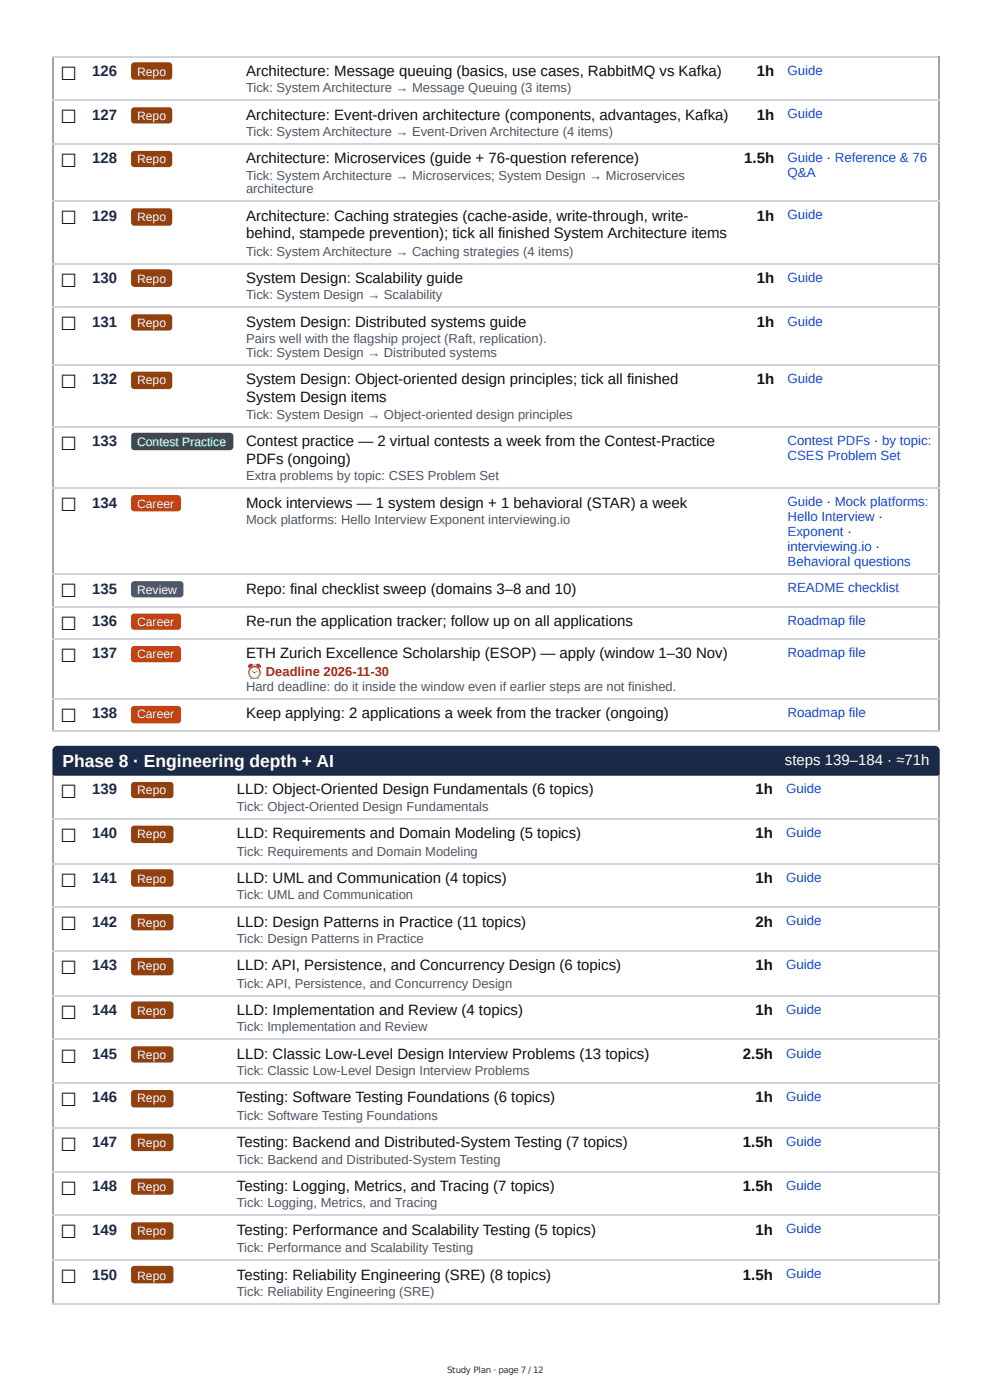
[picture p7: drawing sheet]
<svg xmlns="http://www.w3.org/2000/svg" width="210mm" height="297mm" viewBox="0 0 210 297" stroke-linecap="round" stroke-linejoin="round" font-family="sans-serif">
<defs><g id="words">
<g font-size="3.9" fill="#111">
<text x="12.9" y="16.9">☐</text>
<text x="12.9" y="26.2">☐</text>
<text x="12.9" y="35.5">☐</text>
<text x="12.9" y="47.6">☐</text>
<text x="12.9" y="60.9">☐</text>
<text x="12.9" y="70.1">☐</text>
<text x="12.9" y="82.3">☐</text>
<text x="12.9" y="95.5">☐</text>
<text x="12.9" y="108.5">☐</text>
<text x="12.9" y="126.7">☐</text>
<text x="12.9" y="133.6">☐</text>
<text x="12.9" y="140.5">☐</text>
<text x="12.9" y="153.2">☐</text>
<text x="12.9" y="169.3">☐</text>
<text x="12.9" y="178.6">☐</text>
<text x="12.9" y="188.1">☐</text>
<text x="12.9" y="197.4">☐</text>
<text x="12.9" y="206.6">☐</text>
<text x="12.9" y="216.2">☐</text>
<text x="12.9" y="225.4">☐</text>
<text x="12.9" y="234.7">☐</text>
<text x="12.9" y="244.2">☐</text>
<text x="12.9" y="253.5">☐</text>
<text x="12.9" y="262.7">☐</text>
<text x="12.9" y="272.3">☐</text>
</g>
<text font-size="3.7" fill="#fff" x="13.2" y="162.7">Phase 8 · Engineering depth + AI</text>
<g font-size="3.2" fill="#1b2a47">
<text x="19.5" y="16.1">126</text>
<text x="19.5" y="25.4">127</text>
<text x="19.5" y="34.7">128</text>
<text x="19.5" y="46.8">129</text>
<text x="19.5" y="60.1">130</text>
<text x="19.5" y="69.3">131</text>
<text x="19.5" y="81.5">132</text>
<text x="19.5" y="94.7">133</text>
<text x="19.5" y="107.7">134</text>
<text x="19.5" y="125.9">135</text>
<text x="19.5" y="132.8">136</text>
<text x="19.5" y="139.7">137</text>
<text x="19.5" y="152.4">138</text>
<text x="19.6" y="168.5">139</text>
<text x="19.6" y="177.8">140</text>
<text x="19.6" y="187.3">141</text>
<text x="19.6" y="196.6">142</text>
<text x="19.6" y="205.8">143</text>
<text x="19.6" y="215.4">144</text>
<text x="19.6" y="224.6">145</text>
<text x="19.6" y="233.9">146</text>
<text x="19.6" y="243.4">147</text>
<text x="19.6" y="252.7">148</text>
<text x="19.6" y="261.9">149</text>
<text x="19.6" y="271.5">150</text>
</g>
<g font-size="3.2" fill="#111">
<text x="52.2" y="16.1">Architecture: Message queuing (basics, use cases, RabbitMQ vs Kafka)</text>
<text x="160.4" y="16.1">1h</text>
<text x="52.2" y="25.4">Architecture: Event-driven architecture (components, advantages, Kafka)</text>
<text x="160.4" y="25.4">1h</text>
<text x="52.2" y="34.7">Architecture: Microservices (guide + 76-question reference)</text>
<text x="157.8" y="34.7">1.5h</text>
<text x="52.2" y="46.8">Architecture: Caching strategies (cache-aside, write-through, write-</text>
<text x="160.4" y="46.8">1h</text>
<text x="52.2" y="50.5">behind, stampede prevention); tick all finished System Architecture items</text>
<text x="52.2" y="60.1">System Design: Scalability guide</text>
<text x="160.4" y="60.1">1h</text>
<text x="52.2" y="69.3">System Design: Distributed systems guide</text>
<text x="160.4" y="69.3">1h</text>
<text x="52.2" y="81.5">System Design: Object-oriented design principles; tick all finished</text>
<text x="160.4" y="81.5">1h</text>
<text x="52.2" y="85.2">System Design items</text>
<text x="52.2" y="94.7">Contest practice — 2 virtual contests a week from the Contest-Practice</text>
<text x="52.2" y="98.4">PDFs (ongoing)</text>
<text x="52.2" y="107.7">Mock interviews — 1 system design + 1 behavioral (STAR) a week</text>
<text x="52.2" y="125.9">Repo: final checklist sweep (domains 3–8 and 10)</text>
<text x="52.2" y="132.8">Re-run the application tracker; follow up on all applications</text>
<text x="52.2" y="139.7">ETH Zurich Excellence Scholarship (ESOP) — apply (window 1–30 Nov)</text>
<text x="52.2" y="152.4">Keep applying: 2 applications a week from the tracker (ongoing)</text>
<text x="50.2" y="168.5">LLD: Object-Oriented Design Fundamentals (6 topics)</text>
<text x="160.2" y="168.5">1h</text>
<text x="50.2" y="177.8">LLD: Requirements and Domain Modeling (5 topics)</text>
<text x="160.2" y="177.8">1h</text>
<text x="50.2" y="187.3">LLD: UML and Communication (4 topics)</text>
<text x="160.2" y="187.3">1h</text>
<text x="50.2" y="196.6">LLD: Design Patterns in Practice (11 topics)</text>
<text x="160.2" y="196.6">2h</text>
<text x="50.2" y="205.8">LLD: API, Persistence, and Concurrency Design (6 topics)</text>
<text x="160.2" y="205.8">1h</text>
<text x="50.2" y="215.4">LLD: Implementation and Review (4 topics)</text>
<text x="160.2" y="215.4">1h</text>
<text x="50.2" y="224.6">LLD: Classic Low-Level Design Interview Problems (13 topics)</text>
<text x="157.5" y="224.6">2.5h</text>
<text x="50.2" y="233.9">Testing: Software Testing Foundations (6 topics)</text>
<text x="160.2" y="233.9">1h</text>
<text x="50.2" y="243.4">Testing: Backend and Distributed-System Testing (7 topics)</text>
<text x="157.5" y="243.4">1.5h</text>
<text x="50.2" y="252.7">Testing: Logging, Metrics, and Tracing (7 topics)</text>
<text x="157.5" y="252.7">1.5h</text>
<text x="50.2" y="261.9">Testing: Performance and Scalability Testing (5 topics)</text>
<text x="160.2" y="261.9">1h</text>
<text x="50.2" y="271.5">Testing: Reliability Engineering (SRE) (8 topics)</text>
<text x="157.5" y="271.5">1.5h</text>
</g>
<text font-size="3.2" fill="#fff" x="166.4" y="162.2">steps 139–184 · ≈71h</text>
<g font-size="2.8" fill="#1d4ed8">
<text x="167" y="15.9">Guide</text>
<text x="167" y="25.1">Guide</text>
<text x="167" y="34.4">Guide · Reference &amp; 76</text>
<text x="167" y="37.6">Q&amp;A</text>
<text x="167" y="46.6">Guide</text>
<text x="167" y="59.8">Guide</text>
<text x="167" y="69.1">Guide</text>
<text x="167" y="81.2">Guide</text>
<text x="167" y="94.5">Contest PDFs · by topic:</text>
<text x="167" y="97.6">CSES Problem Set</text>
<text x="167" y="107.4">Guide · Mock platforms:</text>
<text x="167" y="110.6">Hello Interview ·</text>
<text x="167" y="113.8">Exponent ·</text>
<text x="167" y="116.9">interviewing.io ·</text>
<text x="167" y="120.1">Behavioral questions</text>
<text x="167" y="125.7">README checklist</text>
<text x="167" y="132.6">Roadmap file</text>
<text x="167" y="139.4">Roadmap file</text>
<text x="167" y="152.1">Roadmap file</text>
<text x="166.7" y="168.3">Guide</text>
<text x="166.7" y="177.5">Guide</text>
<text x="166.7" y="187.1">Guide</text>
<text x="166.7" y="196.3">Guide</text>
<text x="166.7" y="205.6">Guide</text>
<text x="166.7" y="215.1">Guide</text>
<text x="166.7" y="224.4">Guide</text>
<text x="166.7" y="233.6">Guide</text>
<text x="166.7" y="243.2">Guide</text>
<text x="166.7" y="252.4">Guide</text>
<text x="166.7" y="261.7">Guide</text>
<text x="166.7" y="271.2">Guide</text>
</g>
<g font-size="2.8" fill="#4b5563">
<text x="52.2" y="19.6">Tick: System Architecture → Message Queuing (3 items)</text>
<text x="52.2" y="28.8">Tick: System Architecture → Event-Driven Architecture (4 items)</text>
<text x="52.2" y="38.1">Tick: System Architecture → Microservices; System Design → Microservices</text>
<text x="52.2" y="41">architecture</text>
<text x="52.2" y="54.2">Tick: System Architecture → Caching strategies (4 items)</text>
<text x="52.2" y="63.5">Tick: System Design → Scalability</text>
<text x="52.2" y="72.8">Pairs well with the flagship project (Raft, replication).</text>
<text x="52.2" y="75.7">Tick: System Design → Distributed systems</text>
<text x="52.2" y="88.9">Tick: System Design → Object-oriented design principles</text>
<text x="52.2" y="101.9">Extra problems by topic: CSES Problem Set</text>
<text x="52.2" y="111.1">Mock platforms: Hello Interview Exponent interviewing.io</text>
<text x="52.2" y="146.6">Hard deadline: do it inside the window even if earlier steps are not finished.</text>
<text x="50.2" y="172">Tick: Object-Oriented Design Fundamentals</text>
<text x="50.2" y="181.5">Tick: Requirements and Domain Modeling</text>
<text x="50.2" y="190.8">Tick: UML and Communication</text>
<text x="50.2" y="200">Tick: Design Patterns in Practice</text>
<text x="50.2" y="209.6">Tick: API, Persistence, and Concurrency Design</text>
<text x="50.2" y="218.8">Tick: Implementation and Review</text>
<text x="50.2" y="228.1">Tick: Classic Low-Level Design Interview Problems</text>
<text x="50.2" y="237.6">Tick: Software Testing Foundations</text>
<text x="50.2" y="246.9">Tick: Backend and Distributed-System Testing</text>
<text x="50.2" y="256.1">Tick: Logging, Metrics, and Tracing</text>
<text x="50.2" y="265.6">Tick: Performance and Scalability Testing</text>
<text x="50.2" y="274.9">Tick: Reliability Engineering (SRE)</text>
</g>
<text font-size="2.8" fill="#b91c1c" x="52.2" y="143.4">⏰ Deadline 2026-11-30</text>
<g font-size="2.6" fill="#fff">
<text x="29.1" y="16.1">Repo</text>
<text x="29.1" y="25.4">Repo</text>
<text x="29.1" y="34.7">Repo</text>
<text x="29.1" y="46.8">Repo</text>
<text x="29.1" y="60.1">Repo</text>
<text x="29.1" y="69.3">Repo</text>
<text x="29.1" y="81.5">Repo</text>
<text x="29.1" y="94.7">Contest Practice</text>
<text x="29.1" y="107.7">Career</text>
<text x="29.1" y="125.9">Review</text>
<text x="29.1" y="132.8">Career</text>
<text x="29.1" y="139.7">Career</text>
<text x="29.1" y="152.4">Career</text>
<text x="29.1" y="168.5">Repo</text>
<text x="29.1" y="177.8">Repo</text>
<text x="29.1" y="187.3">Repo</text>
<text x="29.1" y="196.6">Repo</text>
<text x="29.1" y="205.8">Repo</text>
<text x="29.1" y="215.4">Repo</text>
<text x="29.1" y="224.6">Repo</text>
<text x="29.1" y="233.9">Repo</text>
<text x="29.1" y="243.4">Repo</text>
<text x="29.1" y="252.7">Repo</text>
<text x="29.1" y="261.9">Repo</text>
<text x="29.1" y="271.5">Repo</text>
</g>
<text font-size="1.9" fill="#343434" x="94.8" y="291.3">Study Plan · page 7 / 12</text>
</g></defs>
<g fill="none" stroke="#9ca3af" stroke-width=".26">
<path d="M11.2 11.9v9.3M11.2 21.4v9M11.2 30.7v11.9M11.2 42.9v12.9M11.2 56.1v9M11.2 65.4v11.9M11.2 77.5v13M11.2 90.8v12.7M11.2 103.7v18M11.2 122v6.6M11.2 128.9v6.6M11.2 135.7v12.5"/>
<path d="M11.2 148.4v6.6"/>
</g>
<g fill="none" stroke="#d1d5db" stroke-width=".26">
<path d="M11.1 12h188.1M11.1 21.3h188.1M11.1 30.6h188.1M11.1 42.7h188.1M11.1 56h188.1M11.1 65.2h188.1M11.1 77.4h188.1M11.1 90.6h188.1M11.1 103.6h188.1M11.1 121.8h188.1M11.1 128.7h188.1M11.1 135.6h188.1"/>
<path d="M11.1 148.3h188.1M11.1 155.2h188.1"/>
</g>
<g fill="none" stroke="#9ca3af" stroke-width=".21">
<path d="M199.1 11.9v9.3M199.1 21.4v9M199.1 30.7v11.9M199.1 42.9v12.9M199.1 56.1v9M199.1 65.4v11.9M199.1 77.5v13M199.1 90.8v12.7M199.1 103.7v18M199.1 122v6.6M199.1 128.9v6.6M199.1 135.7v12.5"/>
<path d="M199.1 148.4v6.6"/>
</g>
<path d="M11.4 158.5l.8-.3h186a.96 .96 0 0 1 1 1.1v5.3h-188.1v-5.3z" fill="#1b2a47"/>
<path d="M11.2 164.6v9M11.2 173.8v9.3M11.2 183.4v9M11.2 192.6v9M11.2 201.9v9.2M11.2 211.4v9M11.2 220.7v9M11.2 229.9v9.3M11.2 239.4v9M11.2 248.7v9M11.2 258v9.2M11.2 267.5v9.3" fill="none" stroke="#9ca3af" stroke-width=".26"/>
<path d="M199.1 164.6v9M199.1 173.8v9.3M199.1 183.4v9M199.1 192.6v9M199.1 201.9v9.2M199.1 211.4v9M199.1 220.7v9M199.1 229.9v9.3M199.1 239.4v9M199.1 248.7v9M199.1 258v9.2M199.1 267.5v9.3" fill="none" stroke="#9ca3af" stroke-width=".21"/>
<path d="M11.1 173.7h188.1M11.1 183.2h188.1M11.1 192.5h188.1M11.1 201.7h188.1M11.1 211.3h188.1M11.1 220.5h188.1M11.1 229.8h188.1M11.1 239.3h188.1M11.1 248.6h188.1M11.1 257.8h188.1M11.1 267.4h188.1M11.1 276.6h188.1" fill="none" stroke="#d1d5db" stroke-width=".26"/>
<g fill="#92400e">
<path d="M28 13.4l.5-.2h7.3a.71 .71 0 0 1 .7 .7v2.3a.71 .71 0 0 1-.7 .7h-7.3a.71 .71 0 0 1-.7-.7v-2.3z"/>
<path d="M28 23l.5-.2h7.3a.71 .71 0 0 1 .7 .7v2a.71 .71 0 0 1-.7 .7h-7.3a.71 .71 0 0 1-.7-.7v-2z"/>
<path d="M28 32.2l.5-.2h7.3a.71 .71 0 0 1 .7 .7v2a.71 .71 0 0 1-.7 .8h-7.3a.71 .71 0 0 1-.7-.8v-2z"/>
<path d="M28 44.4l.5-.2h7.3a.71 .71 0 0 1 .7 .7v2.3a.71 .71 0 0 1-.7 .7h-7.3a.71 .71 0 0 1-.7-.7v-2.3z"/>
<path d="M28 57.4l.5-.2h7.3a.71 .71 0 0 1 .7 .7v2.2a.71 .71 0 0 1-.7 .8h-7.3a.71 .71 0 0 1-.7-.8v-2.2z"/>
<path d="M28 66.9l.5-.2h7.3a.71 .71 0 0 1 .7 .7v2a.71 .71 0 0 1-.7 .7h-7.3a.71 .71 0 0 1-.7-.7v-2z"/>
<path d="M28 79.1l.5-.3h7.3a.71 .71 0 0 1 .7 .8v2.2a.71 .71 0 0 1-.7 .8h-7.3a.71 .71 0 0 1-.7-.8v-2.2z"/>
</g>
<path d="M28 92l.5-.2h20.3a.71 .71 0 0 1 .7 .7v2.3a.71 .71 0 0 1-.7 .7h-20.3a.71 .71 0 0 1-.7-.7v-2.3z" fill="#15803d"/>
<path d="M28 105.2l.5-.2h9.2a.71 .71 0 0 1 .7 .7v2.1a.71 .71 0 0 1-.7 .7h-9.2a.71 .71 0 0 1-.7-.7v-2.1z" fill="#c2410c"/>
<path d="M28 123.5l.5-.2h9.7a.71 .71 0 0 1 .7 .7v2a.71 .71 0 0 1-.7 .7h-9.7a.71 .71 0 0 1-.7-.7v-2z" fill="#4b5563"/>
<g fill="#c2410c">
<path d="M28 130.4l.5-.2h9.2a.71 .71 0 0 1 .7 .7v2a.71 .71 0 0 1-.7 .7h-9.2a.71 .71 0 0 1-.7-.7v-2z"/>
<path d="M28 137.3l.5-.2h9.2a.71 .71 0 0 1 .7 .7v2a.71 .71 0 0 1-.7 .7h-9.2a.71 .71 0 0 1-.7-.7v-2z"/>
<path d="M28 150l.5-.2h9.2a.71 .71 0 0 1 .7 .7v2.3a.71 .71 0 0 1-.7 .7h-9.2a.71 .71 0 0 1-.7-.7v-2.3z"/>
</g>
<g fill="#92400e">
<path d="M28 166.1l.5-.2h7.6a.71 .71 0 0 1 .7 .7v2a.71 .71 0 0 1-.7 .7h-7.6a.71 .71 0 0 1-.7-.7v-2z"/>
<path d="M28 175.4l.5-.2h7.6a.71 .71 0 0 1 .7 .7v2.3a.71 .71 0 0 1-.7 .7h-7.6a.71 .71 0 0 1-.7-.7v-2.3z"/>
<path d="M28 184.6l.5-.2h7.6a.71 .71 0 0 1 .7 .7v2.3a.71 .71 0 0 1-.7 .7h-7.6a.71 .71 0 0 1-.7-.7v-2.3z"/>
<path d="M28 194.1l.5-.2h7.6a.7 .7 0 0 1 .7 .7v2.1a.71 .71 0 0 1-.7 .7h-7.6a.71 .71 0 0 1-.7-.7v-2.1z"/>
<path d="M28 203.4l.5-.2h7.6a.71 .71 0 0 1 .7 .7v2.3a.71 .71 0 0 1-.7 .7h-7.6a.71 .71 0 0 1-.7-.7v-2.3z"/>
<path d="M28 212.7l.5-.2h7.6a.71 .71 0 0 1 .7 .7v2.3a.71 .71 0 0 1-.7 .7h-7.6a.71 .71 0 0 1-.7-.7v-2.3z"/>
<path d="M28 222.2l.5-.2h7.6a.71 .71 0 0 1 .7 .7v2a.71 .71 0 0 1-.7 .7h-7.6a.71 .71 0 0 1-.7-.7v-2z"/>
<path d="M28 231.5l.5-.3h7.6a.71 .71 0 0 1 .7 .8v2.2a.71 .71 0 0 1-.7 .8h-7.6a.71 .71 0 0 1-.7-.8v-2.2z"/>
<path d="M28 240.7l.5-.2h7.6a.71 .71 0 0 1 .7 .7v2.3a.71 .71 0 0 1-.7 .7h-7.6a.71 .71 0 0 1-.7-.7v-2.3z"/>
<path d="M28 250.2l.5-.2h7.6a.71 .71 0 0 1 .7 .7v2.1a.71 .71 0 0 1-.7 .7h-7.6a.71 .71 0 0 1-.7-.7v-2.1z"/>
<path d="M28 259.5l.5-.2h7.6a.71 .71 0 0 1 .7 .7v2.3a.71 .71 0 0 1-.7 .7h-7.6a.71 .71 0 0 1-.7-.7v-2.3z"/>
<path d="M28 268.8l.5-.2h7.6a.71 .71 0 0 1 .7 .7v2.3a.71 .71 0 0 1-.7 .7h-7.6a.71 .71 0 0 1-.7-.7v-2.3z"/>
</g>
<use href="#words"/>
</svg>
